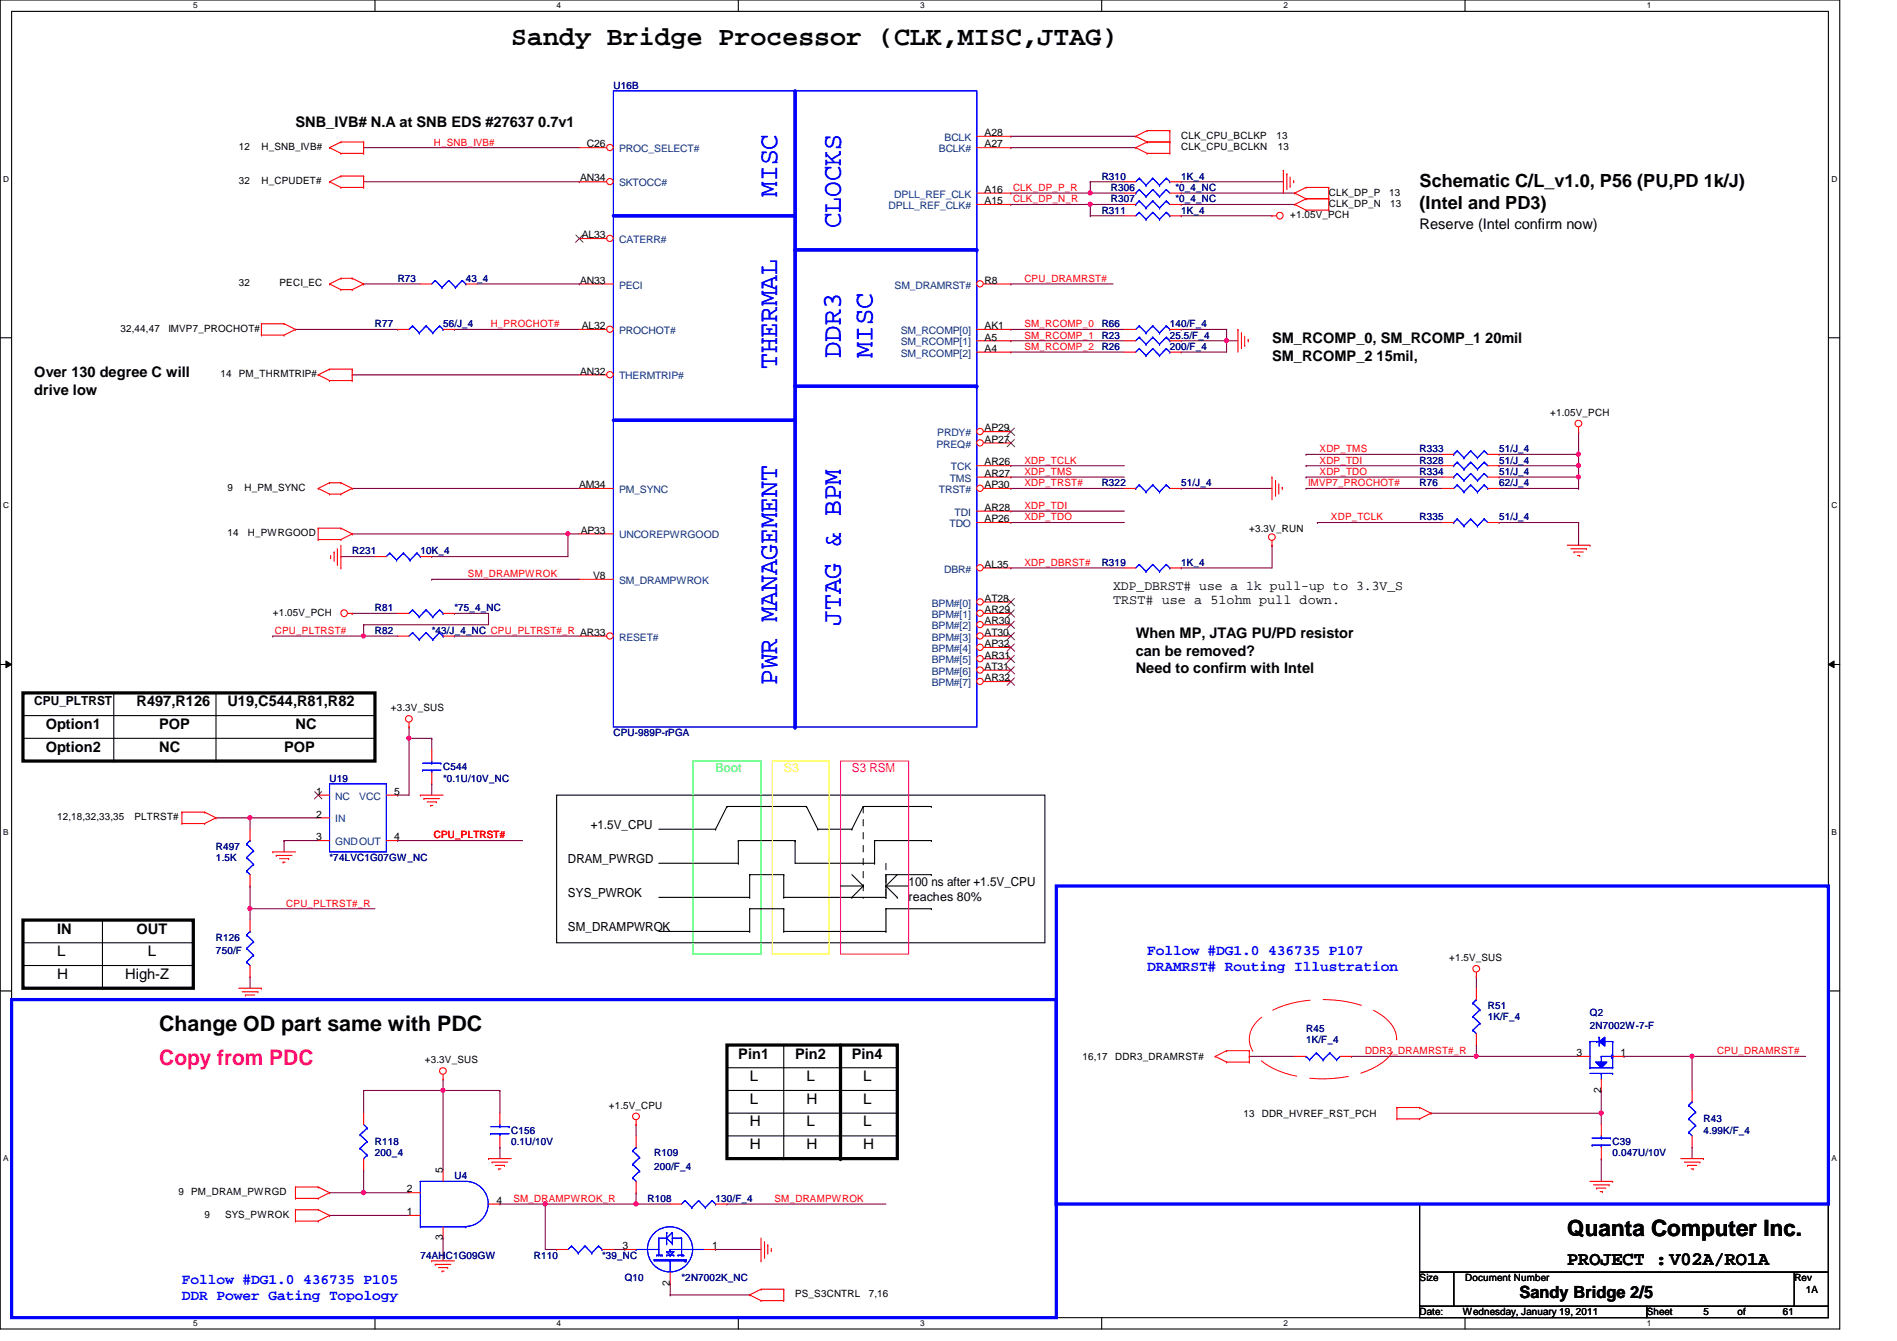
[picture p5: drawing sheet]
<svg xmlns="http://www.w3.org/2000/svg" width="297mm" height="210mm" viewBox="0 0 297 210" stroke-linecap="round" stroke-linejoin="round" font-family="sans-serif">
<defs><g id="words">
<text font-size="4.2" x="80" y="7.1">Sandy Bridge Processor (CLK,MISC,JTAG)</text>
<g font-size="4.2" fill="#00f">
<text x="121.7" y="30.8" transform="rotate(-90 121.7 30.8)">MISC</text>
<text x="131.7" y="35.7" transform="rotate(-90 131.7 35.7)">CLOCKS</text>
<text x="121.7" y="57.8" transform="rotate(-90 121.7 57.8)">THERMAL</text>
<text x="131.7" y="56" transform="rotate(-90 131.7 56)">DDR3</text>
<text x="136.6" y="56" transform="rotate(-90 136.6 56)">MISC</text>
<text x="131.7" y="98" transform="rotate(-90 131.7 98)">JTAG &amp; BPM</text>
<text x="121.7" y="107.2" transform="rotate(-90 121.7 107.2)">PWR MANAGEMENT</text>
</g>
<text font-size="3.5" x="245.4" y="193.5">Quanta Computer Inc.</text>
<text font-size="3.3" x="24.9" y="161.4">Change OD part same with PDC</text>
<text font-size="3.3" fill="#ff0080" x="24.9" y="166.7">Copy from PDC</text>
<text font-size="3" x="245.4" y="198.1">PROJECT :V02A/RO1A</text>
<g font-size="2.8">
<text x="222.3" y="29.3">Schematic C/L_v1.0, P56 (PU,PD 1k/J)</text>
<text x="222.3" y="32.7">(Intel and PD3)</text>
</g>
<text font-size="2.6" x="238" y="203.2">Sandy Bridge 2/5</text>
<g font-size="2.3">
<text x="46.3" y="19.9">SNB_IVB# N.A at SNB EDS #27637 0.7v1</text>
<text x="222.3" y="35.9">Reserve (Intel confirm now)</text>
<text x="199.2" y="53.7">SM_RCOMP_0, SM_RCOMP_1 20mil</text>
<text x="5.4" y="59">Over 130 degree C will</text>
<text x="199.2" y="56.4">SM_RCOMP_2 15mil,</text>
<text x="5.4" y="61.8">drive low</text>
<text x="177.8" y="99.9">When MP, JTAG PU/PD resistor</text>
<text x="177.8" y="102.7">can be removed?</text>
<text x="177.8" y="105.4">Need to confirm with Intel</text>
<text x="21.4" y="110.6">R497,R126</text>
<text x="35.6" y="110.6">U19,C544,R81,R82</text>
<text x="7.2" y="114.1">Option1</text>
<text x="7.2" y="117.7">Option2</text>
<text x="24.9" y="114.1">POP</text>
<text x="24.9" y="117.7">NC</text>
<text x="44.5" y="117.7">POP</text>
<text x="46.3" y="114.1">NC</text>
<text x="8.9" y="146.1">IN</text>
<text x="8.9" y="149.6">L</text>
<text x="21.4" y="146.1">OUT</text>
<text x="23.2" y="149.6">L</text>
<text x="8.9" y="153.2">H</text>
<text x="19.6" y="153.2">High-Z</text>
<text x="115.6" y="165.7">Pin1</text>
<text x="124.5" y="165.7">Pin2</text>
<text x="133.4" y="165.7">Pin4</text>
<text x="117.4" y="169.2">L</text>
<text x="117.4" y="172.8">L</text>
<text x="126.3" y="169.2">L</text>
<text x="126.3" y="172.8">H</text>
<text x="135.2" y="169.2">L</text>
<text x="135.2" y="172.8">L</text>
<text x="117.4" y="179.9">H</text>
<text x="117.4" y="176.3">H</text>
<text x="126.3" y="179.9">H</text>
<text x="126.3" y="176.3">L</text>
<text x="135.2" y="176.3">L</text>
<text x="135.2" y="179.9">H</text>
</g>
<g font-size="2.3" fill="#00f">
<text x="179.6" y="149.4">Follow #DG1.0 436735 P107</text>
<text x="179.6" y="152">DRAMRST# Routing Illustration</text>
<text x="28.5" y="201">Follow #DG1.0 436735 P105</text>
<text x="28.5" y="203.5">DDR Power Gating Topology</text>
</g>
<g font-size="2.1">
<text x="174.3" y="92.3">XDP_DBRST# use a 1k pull-up to 3.3V_S</text>
<text x="174.3" y="94.6">TRST# use a 51ohm pull down.</text>
</g>
<g font-size="1.9">
<text x="5.4" y="110.3">CPU_PLTRST</text>
<text x="92.5" y="129.8">+1.5V_CPU</text>
<text x="88.9" y="135.1">DRAM_PWRGD</text>
<text x="88.9" y="140.5">SYS_PWROK</text>
<text x="142.3" y="138.7">100 ns after +1.5V_CPU</text>
<text x="142.3" y="141">reaches 80%</text>
<text x="88.9" y="145.8">SM_DRAMPWROK</text>
</g>
<text font-size="1.9" fill="#0f0" x="112.1" y="120.9">Boot</text>
<text font-size="1.9" fill="#ff0" x="122.7" y="120.9">S3</text>
<text font-size="1.9" fill="#ff0080" x="133.4" y="120.9">S3 RSM</text>
<g font-size="1.6" fill="#000080">
<text x="96.1" y="13.9">U16B</text>
<text x="172.5" y="28.1">R310</text>
<text x="173.9" y="29.9">R306</text>
<text x="184.1" y="29.9">*0_4_NC</text>
<text x="185" y="28.1">1K_4</text>
<text x="172.5" y="33.4">R311</text>
<text x="173.9" y="31.7">R307</text>
<text x="184.1" y="31.7">*0_4_NC</text>
<text x="185" y="33.4">1K_4</text>
<text x="62.3" y="44.1">R73</text>
<text x="72.9" y="44.1">43_4</text>
<text x="58.7" y="51.2">R77</text>
<text x="69.4" y="51.2">56/J_4</text>
<text x="172.5" y="53">R23</text>
<text x="172.5" y="51.2">R66</text>
<text x="183.2" y="53">25.5/F_4</text>
<text x="183.2" y="51.2">140/F_4</text>
<text x="172.5" y="54.8">R26</text>
<text x="183.2" y="54.8">200/F_4</text>
<text x="222.3" y="70.8">R333</text>
<text x="234.7" y="70.8">51/J_4</text>
<text x="172.5" y="76.1">R322</text>
<text x="185" y="76.1">51/J_4</text>
<text x="222.3" y="74.3">R334</text>
<text x="222.3" y="72.6">R328</text>
<text x="222.3" y="76.1">R76</text>
<text x="234.7" y="74.3">51/J_4</text>
<text x="234.7" y="72.6">51/J_4</text>
<text x="234.7" y="76.1">62/J_4</text>
<text x="222.3" y="81.4">R335</text>
<text x="234.7" y="81.4">51/J_4</text>
<text x="55.2" y="86.8">R231</text>
<text x="65.8" y="86.8">10K_4</text>
<text x="172.5" y="88.6">R319</text>
<text x="185" y="88.6">1K_4</text>
<text x="58.7" y="95.7">R81</text>
<text x="71.2" y="95.7">*75_4_NC</text>
<text x="58.7" y="99.2">R82</text>
<text x="67.6" y="99.2">*43/J_4_NC CPU_PLTRST#_R AR33</text>
<text x="96.1" y="115.2">CPU-989P-rPGA</text>
<text x="51.6" y="122.3">U19</text>
<text x="69.4" y="120.6">C544</text>
<text x="69.4" y="122.3">*0.1U/10V_NC</text>
<text x="33.8" y="133">R497</text>
<text x="33.8" y="134.8">1.5K</text>
<text x="51.6" y="134.8">*74LVC1G07GW_NC</text>
<text x="33.8" y="147.2">R126</text>
<text x="33.8" y="149.4">750/F</text>
<text x="204.5" y="161.5">R45</text>
<text x="233" y="157.9">R51</text>
<text x="233" y="159.7">1K/F_4</text>
<text x="249" y="159">Q2</text>
<text x="249" y="161.1">2N7002W-7-F</text>
<text x="204.5" y="163.2">1K/F_4</text>
<text x="58.7" y="179.2">R118</text>
<text x="80" y="177.5">C156</text>
<text x="80" y="179.2">0.1U/10V</text>
<text x="252.5" y="179.2">C39</text>
<text x="266.7" y="175.7">R43</text>
<text x="266.7" y="177.5">4.99K/F_4</text>
<text x="58.7" y="181">200_4</text>
<text x="71.2" y="184.6">U4</text>
<text x="102.4" y="181">R109</text>
<text x="102.4" y="183.1">200/F_4</text>
<text x="252.5" y="181">0.047U/10V</text>
<text x="101.4" y="188.1">R108</text>
<text x="112.1" y="188.1">130/F_4</text>
<text x="65.8" y="197">74AHC1G09GW</text>
<text x="83.6" y="197">R110</text>
<text x="94.3" y="197">*39_NC</text>
<text x="97.8" y="200.6">Q10</text>
<text x="106.7" y="200.6">*2N7002K_NC</text>
</g>
<g font-size="1.6">
<text x="37.4" y="23.5">12</text>
<text x="40.9" y="23.5">H_SNB_IVB#</text>
<text x="91.9" y="23.1">C26</text>
<text x="154.2" y="23.1">A27</text>
<text x="154.2" y="21.3">A28</text>
<text x="185" y="23.5">CLK_CPU_BCLKN</text>
<text x="185" y="21.7">CLK_CPU_BCLKP</text>
<text x="199.9" y="21.7">13</text>
<text x="200.1" y="23.5">13</text>
<text x="37.4" y="28.8">32</text>
<text x="40.9" y="28.8">H_CPUDET#</text>
<text x="90.8" y="28.4">AN34</text>
<text x="154.2" y="32">A15</text>
<text x="154.2" y="30.2">A16</text>
<text x="202" y="34.2">+1.05V_PCH</text>
<text x="208.1" y="32.4">CLK_DP_N</text>
<text x="208.1" y="30.6">CLK_DP_P</text>
<text x="217.5" y="30.6">13</text>
<text x="217.7" y="32.4">13</text>
<text x="91.1" y="37.3">AL33</text>
<text x="37.4" y="44.8">32</text>
<text x="43.8" y="44.8">PECI_EC</text>
<text x="90.8" y="44.4">AN33</text>
<text x="154.2" y="44.4">R8</text>
<text x="18.9" y="51.9">32,44,47</text>
<text x="26.4" y="51.9">IMVP7_PROCHOT#</text>
<text x="91.1" y="51.5">AL32</text>
<text x="154.2" y="53.3">A5</text>
<text x="154.2" y="51.5">AK1</text>
<text x="34.5" y="59.1">14 PM_THRMTRIP#</text>
<text x="90.8" y="58.6">AN32</text>
<text x="154.2" y="55.1">A4</text>
<text x="242.7" y="65.1">+1.05V_PCH</text>
<text x="154.2" y="67.5">AP29</text>
<text x="154.2" y="69.3">AP27</text>
<text x="35.6" y="76.8">9</text>
<text x="38.3" y="76.8">H_PM_SYNC</text>
<text x="90.7" y="76.4">AM34</text>
<text x="154.2" y="72.9">AR26</text>
<text x="154.2" y="74.6">AR27</text>
<text x="154.2" y="76.4">AP30</text>
<text x="35.6" y="83.9">14</text>
<text x="38.8" y="83.9">H_PWRGOOD</text>
<text x="90.9" y="83.5">AP33</text>
<text x="154.2" y="80">AR28</text>
<text x="154.2" y="81.7">AP26</text>
<text x="195.6" y="83.2">+3.3V_RUN</text>
<text x="154.2" y="88.9">AL35</text>
<text x="92.9" y="90.6">V8</text>
<text x="154.2" y="94.2">AT28</text>
<text x="154.2" y="96">AR29</text>
<text x="42.7" y="96.4">+1.05V_PCH</text>
<text x="154.2" y="97.7">AR30</text>
<text x="154.2" y="99.5">AT30</text>
<text x="154.2" y="101.3">AP32</text>
<text x="154.2" y="103.1">AR31</text>
<text x="154.2" y="104.9">AT31</text>
<text x="154.2" y="106.6">AR32</text>
<text x="61.2" y="111.3">+3.3V_SUS</text>
<text x="49.5" y="124.4">1</text>
<text x="61.7" y="124.4">5</text>
<text x="8.9" y="128.4">12,18,32,33,35</text>
<text x="21" y="128.4">PLTRST#</text>
<text x="49.5" y="131.5">3</text>
<text x="49.5" y="128">2</text>
<text x="61.7" y="131.5">4</text>
<text x="226.9" y="150.5">+1.5V_SUS</text>
<text x="66.5" y="166.5">+3.3V_SUS</text>
<text x="169.5" y="165.9">16,17</text>
<text x="174.6" y="165.9">DDR3_DRAMRST#</text>
<text x="246.8" y="165.3">3</text>
<text x="253.7" y="165.3">1</text>
<text x="95.3" y="173.6">+1.5V_CPU</text>
<text x="250.7" y="171" transform="rotate(-90 250.7 171)">2</text>
<text x="194.7" y="174.8">13 DDR_HVREF_RST_PCH</text>
<text x="69.3" y="183.7" transform="rotate(-90 69.3 183.7)">5</text>
<text x="27.9" y="187.1">9</text>
<text x="29.9" y="187.1">PM_DRAM_PWRGD</text>
<text x="32" y="190.6">9</text>
<text x="35.3" y="190.6">SYS_PWROK</text>
<text x="63.7" y="186.6">2</text>
<text x="63.7" y="190.2">1</text>
<text x="77.7" y="188.4">4</text>
<text x="69.3" y="194.1" transform="rotate(-90 69.3 194.1)">3</text>
<text x="97.5" y="195.5">3</text>
<text x="111.5" y="195.5">1</text>
<text x="104.9" y="201.3" transform="rotate(-90 104.9 201.3)">2</text>
<text x="124.5" y="203.1">PS_S3CNTRL</text>
<text x="136.1" y="203.1">7,16</text>
<text x="222.3" y="200.6">Size</text>
<text x="229.4" y="200.6">Document Number</text>
<text x="281" y="200.6">Rev</text>
<text x="282.7" y="202.4">1A</text>
<text x="222.3" y="205.9">Date:</text>
<text x="229.1" y="205.9">Wednesday, January 19, 2011</text>
<text x="257.8" y="205.9">Sheet</text>
<text x="266.7" y="205.9">5</text>
<text x="272.1" y="205.9">of</text>
<text x="279.2" y="205.9">61</text>
</g>
<g font-size="1.6" fill="#f00">
<text x="67.9" y="22.8">H_SNB_IVB#</text>
<text x="158.6" y="29.9">CLK_DP_P_R</text>
<text x="158.6" y="31.7">CLK_DP_N_R</text>
<text x="160.4" y="44.1">CPU_DRAMRST#</text>
<text x="76.8" y="51.2">H_PROCHOT#</text>
<text x="160.4" y="51.2">SM_RCOMP_0</text>
<text x="160.4" y="53">SM_RCOMP_1</text>
<text x="160.4" y="54.8">SM_RCOMP_2</text>
<text x="206.6" y="70.8">XDP_TMS</text>
<text x="160.4" y="76.1">XDP_TRST#</text>
<text x="160.4" y="72.6">XDP_TCLK</text>
<text x="160.4" y="74.3">XDP_TMS</text>
<text x="204.8" y="76.1">IMVP7_PROCHOT#</text>
<text x="206.6" y="72.6">XDP_TDI</text>
<text x="206.6" y="74.3">XDP_TDO</text>
<text x="160.4" y="79.7">XDP_TDI</text>
<text x="160.4" y="81.4">XDP_TDO</text>
<text x="208.4" y="81.4">XDP_TCLK</text>
<text x="160.4" y="88.6">XDP_DBRST#</text>
<text x="73.3" y="90.3">SM_DRAMPWROK</text>
<text x="43" y="99.2">CPU_PLTRST#</text>
<text x="67.9" y="131.2">CPU_PLTRST#</text>
<text x="44.8" y="141.9">CPU_PLTRST#_R</text>
<text x="213.7" y="165">DDR3_DRAMRST#_R</text>
<text x="268.9" y="165">CPU_DRAMRST#</text>
<text x="80.4" y="188.1">SM_DRAMPWROK_R</text>
<text x="121.3" y="188.1">SM_DRAMPWROK</text>
</g>
<g font-size="1.6" fill="#004080">
<text x="96.9" y="23.8">PROC_SELECT#</text>
<text x="147" y="23.8">BCLK#</text>
<text x="147.9" y="22.1">BCLK</text>
<text x="96.9" y="29.2">SKTOCC#</text>
<text x="139.1" y="32.7">DPLL_REF_CLK#</text>
<text x="140" y="30.9">DPLL_REF_CLK</text>
<text x="96.9" y="38.1">CATERR#</text>
<text x="96.9" y="45.2">PECI</text>
<text x="140.1" y="45.2">SM_DRAMRST#</text>
<text x="96.9" y="52.3">PROCHOT#</text>
<text x="141.1" y="52.3">SM_RCOMP[0]</text>
<text x="96.9" y="59.4">THERMTRIP#</text>
<text x="141.1" y="54.1">SM_RCOMP[1]</text>
<text x="141.1" y="55.8">SM_RCOMP[2]</text>
<text x="146.6" y="70.1">PREQ#</text>
<text x="146.8" y="68.3">PRDY#</text>
<text x="96.9" y="77.2">PM_SYNC</text>
<text x="147" y="77.2">TRST#</text>
<text x="148.7" y="75.4">TMS</text>
<text x="148.9" y="73.6">TCK</text>
<text x="148.7" y="82.5">TDO</text>
<text x="149.5" y="80.7">TDI</text>
<text x="96.9" y="84.3">UNCOREPWRGOOD</text>
<text x="147.8" y="89.6">DBR#</text>
<text x="96.9" y="91.4">SM_DRAMPWROK</text>
<text x="145.9" y="95">BPM#[0]</text>
<text x="96.9" y="100.3">RESET#</text>
<text x="145.9" y="96.7">BPM#[1]</text>
<text x="145.9" y="98.5">BPM#[2]</text>
<text x="145.9" y="100.3">BPM#[3]</text>
<text x="145.9" y="102.1">BPM#[4]</text>
<text x="145.9" y="103.8">BPM#[5]</text>
<text x="145.9" y="105.6">BPM#[6]</text>
<text x="145.9" y="107.4">BPM#[7]</text>
<text x="52.5" y="125.2">NC</text>
<text x="56.3" y="125.2">VCC</text>
<text x="52.5" y="128.7">IN</text>
<text x="52.5" y="132.3">GNDOUT</text>
</g>
<g font-size="1.3">
<text x="30.3" y="1.3">5</text>
<text x="87.2" y="1.3">4</text>
<text x="144.1" y="1.3">3</text>
<text x="201" y="1.3">2</text>
<text x="257.8" y="1.3">1</text>
<text x=".5" y="28.4">D</text>
<text x="286.8" y="28.4">D</text>
<text x=".5" y="79.5">C</text>
<text x="286.8" y="79.5">C</text>
<text x=".5" y="130.7">B</text>
<text x="286.8" y="130.7">B</text>
<text x=".5" y="181.8">A</text>
<text x="286.8" y="181.8">A</text>
<text x="30.3" y="207.6">5</text>
<text x="87.2" y="207.6">4</text>
<text x="144.1" y="207.6">3</text>
<text x="201" y="207.6">2</text>
<text x="257.8" y="207.6">1</text>
</g>
</g></defs>
<path d="M0 0h288.1v208h-288.1zM1.8 1.8h284.5v204.4h-284.5z" fill="none" stroke="#000" stroke-width=".17"/>
<g fill="#fff">
<path d="M30.3 .2h.6v1.4h-.6z"/>
<path d="M30.3 206.4h.6v1.4h-.6z"/>
</g>
<path d="M58.7 0v1.8M58.7 206.2v1.8" fill="none" stroke="#000" stroke-width=".17"/>
<g fill="#fff">
<path d="M87.2 .2h.6v1.4h-.6z"/>
<path d="M87.2 206.4h.6v1.4h-.6z"/>
</g>
<path d="M115.6 0v1.8M115.6 206.2v1.8" fill="none" stroke="#000" stroke-width=".17"/>
<g fill="#fff">
<path d="M144.1 .2h.6v1.4h-.6z"/>
<path d="M144.1 206.4h.6v1.4h-.6z"/>
</g>
<path d="M172.5 0v1.8M172.5 206.2v1.8" fill="none" stroke="#000" stroke-width=".17"/>
<g fill="#fff">
<path d="M201 .2h.6v1.4h-.6z"/>
<path d="M201 206.4h.6v1.4h-.6z"/>
</g>
<path d="M229.4 0v1.8M229.4 206.2v1.8" fill="none" stroke="#000" stroke-width=".17"/>
<g fill="#fff">
<path d="M257.8 .2h.7v1.4h-.7z"/>
<path d="M257.8 206.4h.7v1.4h-.7z"/>
<path d="M.5 27.3h.9v1.4h-.9z"/>
<path d="M286.8 27.3h.9v1.4h-.9z"/>
<path d="M.5 78.4h.9v1.4h-.9z"/>
<path d="M286.8 78.4h.9v1.4h-.9z"/>
</g>
<path d="M0 52.9h1.8M286.3 52.9h1.8" fill="none" stroke="#000" stroke-width=".17"/>
<g fill="#fff">
<path d="M.5 129.5h.8v1.4h-.8z"/>
<path d="M286.8 129.5h.8v1.4h-.8z"/>
</g>
<path d="M0 104h1.8M286.3 104h1.8" fill="none" stroke="#000" stroke-width=".17"/>
<path d="M.9 103.5l.9 .5-.9 .5zM286.3 104l.9-.5v1z" fill="#000"/>
<path d="M.9 103.5l.9 .5-.9 .5zM286.3 104l.9-.5v1z" fill="none" stroke="#000" stroke-width=".16"/>
<g fill="#fff">
<path d="M.5 180.6h.8v1.4h-.8z"/>
<path d="M286.8 180.6h.8v1.4h-.8z"/>
</g>
<path d="M0 155.1h1.8M286.3 155.1h1.8" fill="none" stroke="#000" stroke-width=".17"/>
<path d="M56.9 23.1h.1M56.9 23.1h33.8M158.3 21.3h.1M158.3 21.3h19.5M76.5 96h.1M76.5 96v1.8M88.9 83.6h.1M88.9 83.6h1.8" fill="none" stroke="#800040" stroke-width=".17"/>
<circle cx="88.9" cy="83.5" r=".32" fill="#f0f"/>
<circle cx="88.9" cy="83.5" r=".32" fill="none" stroke="#f0f" stroke-width=".17"/>
<path d="M185 51.6h.1M185 51.6h7.1M192.1 53.3h.1M192.1 53.3v1.8M192.1 53.3h1.7M42.7 99.6h.1M42.7 99.6h14.2" fill="none" stroke="#800040" stroke-width=".17"/>
<circle cx="192" cy="53.3" r=".32" fill="#f0f"/>
<circle cx="192" cy="53.3" r=".32" fill="none" stroke="#f0f" stroke-width=".17"/>
<g fill="none" stroke="#800040" stroke-width=".17">
<path d="M71.2 51.6h.1M71.2 51.6h19.5M158.3 51.6h.1M158.3 44.4h.1M158.3 55.1h.1M158.3 53.3h.1M158.3 51.6h17.8M158.3 44.4h16M158.3 55.1h17.8M158.3 53.3h17.8M185 53.3h.1M185 55.1h.1"/>
<path d="M185 55.1h7.1M192.1 51.6h.1M192.1 51.6v1.7h-7.1M158.3 76.5h.1M158.3 76.5h17.8M55.2 83.6h.1M55.2 96h.1M55.2 83.6h33.7M55.2 96h7.1M56.9 97.8h.1M56.9 99.6h.1M56.9 97.8h19.6"/>
<path d="M56.9 97.8v1.8M56.9 99.6h5.4M67.6 87.1h.1M67.6 90.7h.1M67.6 90.7h23.1M71.2 96h.1M71.2 96h5.3M88.9 83.6h.1M88.9 83.6v3.5h-21.3"/>
</g>
<circle cx="56.9" cy="99.5" r=".32" fill="#f0f"/>
<circle cx="56.9" cy="99.5" r=".32" fill="none" stroke="#f0f" stroke-width=".17"/>
<path d="M158.3 23.1h.1M158.3 23.1h19.5M170.7 32h.1M170.7 32h5.4M55.2 58.7h.1M55.2 58.7h35.5M56.9 44.4h.1M56.9 44.4h8.9M55.2 76.5h.1M55.2 76.5h35.5M53.4 87.1h.1M53.4 87.1h5.3" fill="none" stroke="#800040" stroke-width=".17"/>
<circle cx="170.7" cy="32" r=".32" fill="#f0f"/>
<circle cx="170.7" cy="32" r=".32" fill="none" stroke="#f0f" stroke-width=".17"/>
<path d="M170.7 30.2h.1M170.7 30.2h5.4" fill="none" stroke="#800040" stroke-width=".17"/>
<circle cx="170.7" cy="30.2" r=".32" fill="#f0f"/>
<circle cx="170.7" cy="30.2" r=".32" fill="none" stroke="#f0f" stroke-width=".17"/>
<g fill="none" stroke="#800040" stroke-width=".17">
<path d="M158.3 30.2h.1M158.3 32h.1M158.3 32h12.4M170.7 33.8h.1M170.7 32h.1M170.7 28.4h.1M170.7 33.8h5.4M170.7 28.4v1.8h-12.4M170.7 32v1.8M170.7 28.4h5.4M185 33.8h.1M185 30.2h.1"/>
<path d="M185 28.4h.1M185 32h.1M185 33.8h14.2M185 30.2h17.7M185 28.4h16M185 32h17.7M185 76.5h.1M185 76.5h14.2M247.2 67.6h.1M247.2 71.1h.1M247.2 67.6v5.3M158.3 88.9h.1"/>
<path d="M158.3 88.9h17.8M185 88.9h.1M199.2 85.3h.1M199.2 85.3v3.6h-14.2"/>
</g>
<circle cx="247.2" cy="71.1" r=".32" fill="#f0f"/>
<circle cx="247.2" cy="71.1" r=".32" fill="none" stroke="#f0f" stroke-width=".17"/>
<path d="M204.5 72.9h.1M204.5 72.9h21.3M234.7 71.1h.1M234.7 72.9h.1M234.7 71.1h12.5M234.7 72.9h12.5" fill="none" stroke="#800040" stroke-width=".17"/>
<circle cx="247.2" cy="72.9" r=".32" fill="#f0f"/>
<circle cx="247.2" cy="72.9" r=".32" fill="none" stroke="#f0f" stroke-width=".17"/>
<g fill="none" stroke="#800040" stroke-width=".17">
<path d="M158.3 72.9h.1M158.3 74.7h.1M158.3 72.9h17.8M158.3 74.7h17.8M204.5 71.1h.1M204.5 74.7h.1M204.5 71.1h21.3M204.5 74.7h21.3M234.7 74.7h.1M234.7 74.7h12.5M158.3 80h.1M158.3 80h17.8"/>
<path d="M206.3 81.8h.1M206.3 81.8h19.5M234.7 81.8h.1M234.7 81.8h12.5M247.2 81.8h.1M247.2 81.8v3.5"/>
</g>
<circle cx="247.2" cy="74.6" r=".32" fill="#f0f"/>
<circle cx="247.2" cy="74.6" r=".32" fill="none" stroke="#f0f" stroke-width=".17"/>
<path d="M247.2 72.9h.1M247.2 72.9v1.8M158.3 81.8h.1M158.3 81.8h17.8M231.2 152.9h.1M231.2 152.9v1.8M265 165.4h.1M265 165.4h17.7" fill="none" stroke="#800040" stroke-width=".17"/>
<circle cx="264.9" cy="165.3" r=".32" fill="#f0f"/>
<circle cx="264.9" cy="165.3" r=".32" fill="none" stroke="#f0f" stroke-width=".17"/>
<g fill="none" stroke="#800040" stroke-width=".17">
<path d="M195.6 165.4h.1M195.6 165.4h7.1M211.6 165.4h.1M211.6 165.4h35.6M231.2 163.6h.1M231.2 165.4h.1M231.2 163.6v1.8M250.7 170.7h.1M250.7 170.7v3.5M254.3 165.4h.1M254.3 165.4h10.7M265 179.6h.1"/>
<path d="M265 165.4h.1M265 165.4v5.3M265 179.6v1.8M250.7 181.4h.1M250.7 181.4v3.5"/>
</g>
<circle cx="231.2" cy="165.3" r=".32" fill="#f0f"/>
<circle cx="231.2" cy="165.3" r=".32" fill="none" stroke="#f0f" stroke-width=".17"/>
<path d="M224.1 174.2h.1M224.1 174.2h26.6" fill="none" stroke="#800040" stroke-width=".17"/>
<circle cx="250.7" cy="174.2" r=".32" fill="#f0f"/>
<circle cx="250.7" cy="174.2" r=".32" fill="none" stroke="#f0f" stroke-width=".17"/>
<path d="M64 113.8h.1M64 115.6h.1M64 113.8v10.7h-1.7M64 115.6h3.6M67.6 115.6h.1M67.6 115.6v1.7M44.5 131.6h.1M44.5 131.6v1.7M44.5 131.6h5.3M62.3 124.5h.1M67.6 122.7h.1M67.6 122.7v1.8" fill="none" stroke="#800040" stroke-width=".17"/>
<circle cx="64" cy="115.5" r=".32" fill="#f0f"/>
<circle cx="64" cy="115.5" r=".32" fill="none" stroke="#f0f" stroke-width=".17"/>
<path d="M85.4 188.5h.1M85.4 188.5h14.2" fill="none" stroke="#800040" stroke-width=".17"/>
<circle cx="85.4" cy="188.4" r=".32" fill="#f0f"/>
<circle cx="85.4" cy="188.4" r=".32" fill="none" stroke="#f0f" stroke-width=".17"/>
<path d="M99.6 188.5h.1M99.6 188.5h5.3M104.9 200.9h.1M104.9 200.9v1.8" fill="none" stroke="#800040" stroke-width=".17"/>
<circle cx="99.6" cy="188.4" r=".32" fill="#f0f"/>
<circle cx="99.6" cy="188.4" r=".32" fill="none" stroke="#f0f" stroke-width=".17"/>
<path d="M78.3 170.7h.1M78.3 170.7v3.5M99.6 176h.1M99.6 176v1.8M51.6 190.2h.1M51.6 190.2h12.4M56.9 186.7h.1M56.9 186.7h7.1M113.8 188.5h.1M113.8 188.5h24.9" fill="none" stroke="#800040" stroke-width=".17"/>
<circle cx="56.9" cy="186.7" r=".32" fill="#f0f"/>
<circle cx="56.9" cy="186.7" r=".32" fill="none" stroke="#f0f" stroke-width=".17"/>
<g fill="none" stroke="#800040" stroke-width=".17">
<path d="M51.6 186.7h.1M56.9 183.1h.1M56.9 183.1v3.6h-5.3M69.4 193.8h.1M69.4 193.8v3.6M78.3 188.5h.1M78.3 188.5h7.1M85.4 188.5h.1M85.4 188.5v7.1M99.6 186.7h.1M99.6 186.7v1.8M112.1 195.6h.1"/>
<path d="M112.1 195.6h7.1"/>
</g>
<circle cx="56.9" cy="186.7" r=".32" fill="#f0f"/>
<circle cx="56.9" cy="186.7" r=".32" fill="none" stroke="#f0f" stroke-width=".17"/>
<path d="M69.4 170.7h.1M69.4 170.7v12.4M69.4 170.7h8.9M78.3 179.6h.1M78.3 179.6v1.8M85.4 195.6h1.8M87.2 195.6h.1M96.1 195.6h1.7M97.8 195.6h.1M104.9 202.7h.1M104.9 202.7h12.5" fill="none" stroke="#800040" stroke-width=".17"/>
<circle cx="69.4" cy="170.7" r=".32" fill="#f0f"/>
<circle cx="69.4" cy="170.7" r=".32" fill="none" stroke="#f0f" stroke-width=".17"/>
<path d="M39.2 128h.1M39.2 128h10.6M56.9 170.7h.1M56.9 170.7v3.5" fill="none" stroke="#800040" stroke-width=".17"/>
<circle cx="39.1" cy="128" r=".32" fill="#f0f"/>
<circle cx="39.1" cy="128" r=".32" fill="none" stroke="#f0f" stroke-width=".17"/>
<g fill="none" stroke="#800040" stroke-width=".17">
<path d="M56.9 28.4h33.8M90.7 28.4h.1M46.3 51.6h16M62.3 51.6h.1M74.7 44.4h16M90.7 44.4h.1M204.5 76.5h.1M204.5 76.5h21.3M234.7 76.5h12.5M247.2 76.5h.1M247.2 74.7h.1M247.2 74.7v1.8"/>
<path d="M71.2 99.6h.1M71.2 99.6h19.5M33.8 128h.1M33.8 128h5.4M39.2 128h.1M39.2 128v1.8M62.3 131.6h.1M62.3 131.6h19.5M39.2 152.9h.1M39.2 142.2h.1M39.2 142.2v1.8M39.2 152.9v1.8"/>
<path d="M39.2 142.2h19.5M56.9 170.7h12.5M69.4 170.7h.1M69.4 168.9v1.8M250.7 174.2h.1M250.7 174.2v1.8"/>
</g>
<circle cx="39.1" cy="142.2" r=".32" fill="#f0f"/>
<circle cx="39.1" cy="142.2" r=".32" fill="none" stroke="#f0f" stroke-width=".17"/>
<path d="M39.2 138.7h.1M39.2 138.7v3.5" fill="none" stroke="#800040" stroke-width=".17"/>
<g fill="none" stroke="#f00" stroke-width=".17">
<path d="M51.6 23.1h.1M51.6 28.4h.1M51.6 23.1l1.8 .9M51.6 28.4l1.8 .9M53.4 22.2h.1M53.4 24h.1M53.4 27.6h.1M53.4 29.3h.1M53.4 24h3.5M53.4 22.2h3.5M53.4 29.3h3.5M53.4 22.2l-1.8 .9"/>
<path d="M53.4 27.6l-1.8 .8M53.4 27.6h3.5M56.9 22.2h.1M56.9 24h.1M56.9 27.6h.1M56.9 29.3h.1M56.9 22.2v1.8M56.9 27.6v1.7M177.8 23.1h.1M177.8 21.3h.1M177.8 23.1l1.8 .9M177.8 21.3l1.8 .9"/>
<path d="M179.6 24h.1M179.6 22.2h.1M179.6 20.4h.1M179.6 24h3.6M179.6 22.2l-1.8 .9M179.6 22.2h3.6M179.6 20.4l-1.8 .9M179.6 20.4h3.6M183.2 22.2h.1M183.2 24h.1M183.2 20.4h.1M183.2 20.4v3.6"/>
<path d="M199.2 33.8h.1M199.2 33.8h.7M201 26.7h.1M201 26.7v3.5M201.5 27.2h.1M201.5 27.2v2.5M202 29.2h.1M202 27.7v1.5M202.6 28.3h.1M202.6 28.3v.3M202.7 32h.1M202.7 30.2h.1"/>
<path d="M202.7 32l1.8 .9M202.7 30.2l1.8 .9M204.5 32.9h.1M204.5 31.1h.1M204.5 29.3h.1M204.5 32.9h3.6M204.5 31.1l-1.8 .9M204.5 31.1h3.6M204.5 29.3l-1.8 .9M204.5 29.3h3.6M208.1 31.1h.1M208.1 32.9h.1"/>
<path d="M208.1 29.3h.1M208.1 29.3v3.6M40.9 52.5h.1M40.9 50.7h.1M40.9 50.7h3.6M40.9 52.5h3.6M40.9 50.7v1.8M44.5 50.7h.1M44.5 52.5h.1M44.5 50.7l1.8 .9M46.3 51.6h.1M46.3 51.6l-1.8 .9"/>
<path d="M49.8 58.7h.1M49.8 58.7l1.8 .9M51.6 57.8h.1M51.6 59.6h.1M51.6 44.4h.1M51.6 57.8l-1.8 .9M51.6 57.8h3.6M51.6 59.6h3.6M51.6 44.4l1.8 .9M53.4 43.6h.1M53.4 45.3h.1M53.4 43.6l-1.8 .8"/>
<path d="M53.4 43.6h1.8M53.4 45.3h1.8M55.2 57.8h.1M55.2 59.6h.1M55.2 43.6h.1M55.2 45.3h.1M55.2 57.8v1.8M55.2 43.6l1.7 .8M56.9 44.4h.1M56.9 44.4l-1.7 .9M193.8 51.6h.1M193.8 51.6v3.5"/>
<path d="M194.4 52.1h.1M194.4 52.1v2.5M194.9 54.1h.1M194.9 52.6v1.5M195.4 53.2h.1M195.4 53.2v.3M49.8 76.5h.1M49.8 76.5l1.8 .8M51.6 75.6h.1M51.6 77.3h.1M51.6 75.6l-1.8 .9M51.6 75.6h1.8"/>
<path d="M51.6 77.3h1.8M53.4 75.6h.1M53.4 77.3h.1M53.4 75.6l1.8 .9M55.2 76.5h.1M55.2 76.5l-1.8 .8M199.2 74.7h.1M199.2 74.7v3.5M199.7 75.2h.1M199.7 75.2v2.5M200.2 77.2h.1M200.2 75.7v1.5"/>
<path d="M200.8 76.3h.1M200.8 76.3v.3M247.2 67.6h.1M247.2 66.8v.8M49.8 84.5h.1M49.8 82.7h.1M49.8 82.7h3.6M49.8 84.5h3.6M49.8 82.7v1.8M51.8 87.3h.1M51.8 87v.3M52.3 86.4h.1"/>
<path d="M52.3 86.4v1.4M52.8 88.3h.1M52.8 85.9v2.4M53.4 82.7h.1M53.4 84.5h.1M53.4 88.9h.1M53.4 82.7l1.8 .9M53.4 85.3v3.6M54.4 96h.8M55.2 83.6h.1M55.2 96h.1M55.2 83.6l-1.8 .9"/>
<path d="M62.3 96h1.7M69.4 96h1.8M199.2 85.3h.1M199.2 84.6v.7M245.4 85.3h3.6M246 85.9h2.4M246.5 86.4h.1M246.5 86.4h1.4M247 87h.4M247.4 87h.1M248.4 85.9h.1M249 85.3h.1"/>
<path d="M64 113.8h.1M64 113.1v.7M67.6 117.3v1.8M28.5 128.9h.1M28.5 127.1h.1M28.5 127.1h3.5M28.5 128.9h3.5M28.5 127.1v1.8M32 127.1h.1M32 128.9h.1M32 127.1l1.8 .9M33.8 128h.1"/>
<path d="M33.8 128l-1.8 .9M42.7 133.3h.1M42.7 133.3h3.6M43.3 133.9h.1M43.3 133.9h2.4M43.8 134.4h1.4M44.3 135h.1M44.3 135h.4M45.2 134.4h.1M65.8 124.5h.1M65.8 124.5h3.6M66.4 125h.1"/>
<path d="M66.4 125h2.4M66.9 125.5h1.4M67.4 126.1h.1M67.4 126.1h.4M67.6 120.9v1.8M68.3 125.5h.1M37.4 154.7h3.5M37.9 155.2h2.5M38.4 155.7h.1M38.4 155.7h1.5M39 156.3h.3M39.3 156.3h.1"/>
<path d="M40.4 155.2h.1M40.9 154.7h.1M231.2 152.9h.1M231.2 152.2v.7M69.4 168.9h.1M69.4 168.2v.7M99.6 176h.1M99.6 175.3v.7M190.3 165.4h.1M190.3 165.4l1.8 .8M192.1 164.5h.1M192.1 166.2h.1"/>
<path d="M192.1 164.5l-1.8 .9M192.1 164.5h3.5M192.1 166.2h3.5M195.6 164.5h.1M195.6 166.2h.1M195.6 164.5v1.7M218.7 175.1h.1M218.7 173.4h.1M218.7 173.4h3.6M218.7 175.1h3.6M218.7 173.4v1.7M222.3 173.4h.1"/>
<path d="M222.3 175.1h.1M222.3 173.4l1.8 .8M224.1 174.2h.1M224.1 174.2l-1.8 .9M46.3 187.6h.1M46.3 185.8h.1M46.3 191.1h.1M46.3 189.4h.1M46.3 185.8h3.5M46.3 187.6h3.5M46.3 185.8v1.8M46.3 189.4v1.7"/>
<path d="M46.3 189.4h3.5M46.3 191.1h3.5M49.8 185.8h.1M49.8 187.6h.1M49.8 189.4h.1M49.8 191.1h.1M49.8 185.8l1.8 .9M49.8 189.4l1.8 .8M51.6 186.7h.1M51.6 190.2h.1M51.6 186.7l-1.8 .9M51.6 190.2l-1.8 .9"/>
<path d="M67.6 197.4h.1M67.6 197.4h3.6M68.2 197.9h.1M68.2 197.9h2.4M68.7 198.4h1.4M69.2 199h.1M69.2 199h.4M70.1 198.4h.1M76.5 181.4h.1M76.5 181.4h3.5M77 181.9h.1M77 181.9h2.5"/>
<path d="M77.6 182.4h1.4M78.1 183h.1M78.1 183h.3M79 182.4h.1M119.2 197.4h.1M119.2 193.8v3.6M119.7 196.8h.1M119.7 194.4v2.4M120.2 194.9h.1M120.2 194.9v1.4M120.8 195.7h.1M120.8 195.4v.3"/>
<path d="M249 184.9h3.5M249.5 185.5h2.5M250 186h.1M250 186h1.5M250.6 186.5h.3M250.9 186.5h.1M252 185.5h.1M252.5 184.9h.1M263.2 181.4h3.5M263.7 181.9h2.5M264.2 182.4h.1M264.2 182.4h1.5"/>
<path d="M264.8 183h.3M265.1 183h.1M266.2 181.9h.1M266.7 181.4h.1M117.4 202.7h.1M117.4 202.7l1.8 .9M119.2 203.6h.1M119.2 201.8h.1M119.2 203.6h3.5M119.2 201.8l-1.8 .9M119.2 201.8h3.5M122.7 201.8h.1"/>
<path d="M122.7 203.6h.1M122.7 201.8v1.8"/>
<circle cx="200.4" cy="33.8" r=".52"/>
<circle cx="247.2" cy="66.3" r=".52"/>
<circle cx="53.9" cy="96" r=".52"/>
<circle cx="199.2" cy="84.1" r=".52"/>
<circle cx="64" cy="112.5" r=".52"/>
<circle cx="231.2" cy="151.6" r=".52"/>
<circle cx="69.4" cy="167.6" r=".52"/>
<circle cx="99.6" cy="174.7" r=".52"/>
</g>
<g fill="none" stroke="#000" stroke-width=".17">
<path d="M3.6 115.6h55.1M3.6 112h55.1M17.8 119.1h.1M17.8 108.5v10.6M33.8 119.1h.1M33.8 108.5v10.6M58.7 115.6h.1M58.7 112h.1M87.2 124.5h76.4v23.1h-76.4zM103.2 135.1h12.4M103.2 129.8h8.9M112.1 129.8h.1"/>
<path d="M113.8 126.2h.1M113.8 126.2l-1.7 3.6M113.8 126.2h12.5M115.6 135.1h.1M115.6 131.6h.1M115.6 131.6h8.9M115.6 131.6v3.5M117.4 136.9h.1M117.4 136.9h5.3M117.4 136.9v3.6M122.7 136.9h.1M122.7 136.9v3.6"/>
<path d="M124.5 131.6h.1M124.5 131.6v3.5h12.4M126.3 126.2h.1M126.3 126.2l1.8 3.6M128.1 129.8h.1M128.1 129.8h5.3M131.6 138.7h3.6M133.4 129.8h.1M133.4 136.9l1.8 1.8M135.2 126.2h.1M135.2 138.7h.1M135.2 126.2h10.6"/>
<path d="M135.2 126.2l-1.8 3.6M135.2 138.7l-1.8 1.8M136.9 135.1h.1M136.9 131.6h.1M136.9 131.6h8.9M136.9 131.6v3.5M138.7 136.9h.1M138.7 138.7h.1M138.7 136.9h7.1M138.7 136.9v3.6M138.7 138.7h3.6M138.7 138.7l1.8 1.8"/>
<path d="M140.5 136.9l-1.8 1.8M145.8 131.6h.1M145.8 136.9h.1M145.8 126.2h.1M3.6 151.1h26.7M3.6 147.6h26.7M16 154.7h.1M16 144v10.7M30.3 151.1h.1M30.3 147.6h.1M103.2 140.5h14.2M103.2 145.8h14.2"/>
<path d="M117.4 140.5h.1M117.4 142.2h.1M117.4 145.8h.1M117.4 142.2h5.3M117.4 142.2v3.6M122.7 140.5h.1M122.7 142.2h.1M122.7 145.8h.1M122.7 142.2v3.6M122.7 140.5h16M122.7 145.8h16M133.4 140.5h.1"/>
<path d="M138.7 142.2h.1M138.7 140.5h.1M138.7 145.8h.1M138.7 142.2v3.6M138.7 142.2h7.1M140.5 140.5h.1M145.8 142.2h.1M113.8 167.1h26.7M113.8 170.7h26.7M113.8 174.2h26.7M113.8 177.8h26.7M122.7 163.6v17.8"/>
<path d="M140.5 167.1h.1M140.5 170.7h.1M140.5 174.2h.1M140.5 177.8h.1M122.7 181.4h.1M222.3 188.5h64v10.6h-64zM222.3 199.1h5.3v5.4h-5.3zM227.6 199.1h53.4v5.4h-53.4zM281 199.1h5.3v5.4h-5.3zM222.3 204.5h35.5v1.7h-35.5zM257.8 204.5h28.5v1.7h-28.5z"/>
</g>
<path d="M197.2 159.5a15.2 15.2 0 0 1 9.9-3 15.3 15.3 0 0 1 10 3 3.9 3.9 0 0 1 0 6.3 15.2 15.2 0 0 1-10 3.1 15.2 15.2 0 0 1-9.9-3.1 3.9 3.9 0 0 1 0-6.3z" fill="none" stroke="#f00" stroke-width=".16" stroke-dasharray="6.1 2"/>
<path d="M165.4 138.7h120.9v49.8h-120.9zM1.8 156.5h163.6v49.7h-163.6z" fill="none" stroke="#00f" stroke-width=".51"/>
<path d="M3.6 108.5h55.1v10.6h-55.1zM3.6 144h26.7v10.7h-26.7zM113.8 163.6h26.7v17.8h-26.7zM131.6 163.6v17.8" fill="none" stroke="#000" stroke-width=".51"/>
<circle cx="131.6" cy="181.4" r=".25" fill="#000"/>
<path d="M135.2 126.2v14.3M138.7 135.1v5.4M135.2 140.5h.1M138.7 140.5h.1" fill="none" stroke="#000" stroke-width=".16" stroke-dasharray="1 1 1 1 1 1 1 1"/>
<path d="M108.5 119.1h10.7v30.3h-10.7z" fill="none" stroke="#00ff40" stroke-width=".17"/>
<path d="M120.9 119.1h8.9v30.3h-8.9z" fill="none" stroke="#ff0" stroke-width=".17"/>
<path d="M131.6 119.1h10.7v30.3h-10.7z" fill="none" stroke="#ff0080" stroke-width=".17"/>
<g fill="none" stroke="#00f" stroke-width=".17">
<path d="M64.6 95.5h.1M64.6 95.5l-.6 .5M64.6 95.5l1.1 1.1M65.7 96.6h.1M66.7 95.5h.1M66.7 95.5l-1 1.1M66.7 95.5l1.1 1.1M67.8 96.6h.1M68.8 95.5h.1M68.8 95.5l-1 1.1M68.8 95.5l.6 .5M69.4 96h.1"/>
<path d="M66.2 119.5h2.8M67.6 119.5h.1M67.6 119.1v.4M69 119.5h.1M66.2 120.6h.1M66.2 120.6h2.8M67.6 120.6h.1M67.6 120.6v.3"/>
</g>
<path d="M249.8 166.2h1.8l-.9 .9z" fill="#00f"/>
<path d="M249.8 166.2h1.8l-.9 .9z" fill="none" stroke="#00f" stroke-width=".17"/>
<path d="M250.4 163l.9-.7v1.4z" fill="#00f"/>
<g fill="none" stroke="#00f" stroke-width=".17">
<path d="M249 167.1h.1M249 163h.1M249 163v4.1M249 167.1h3.5M249 168h3.5M249 163h1.4M250 163h.1M250.4 163l.9-.7v1.4zM250.4 162.3h.1M250.4 162.3v1.4M250.7 165.4h.1M250.7 166.2h.1"/>
<path d="M250.7 168h.1M250.7 165.4h1.8M250.7 165.4v.8M250.7 168v.9M251.3 163h.1M251.3 163h1.2M252.3 165.5h.1M252.3 165.2h.1M252.3 165.5h.2M252.3 165.2v.3M252.3 165.2h.2M252.5 167.1h.1"/>
<path d="M252.5 165.4h.1M252.5 168h.1M252.5 163h.1M252.5 165.2h.1M252.5 163v4.1"/>
</g>
<path d="M249.8 166.2h1.8l-.9 .9z" fill="#00f"/>
<path d="M249.8 166.2h1.8l-.9 .9z" fill="none" stroke="#00f" stroke-width=".17"/>
<path d="M250.4 163l.9-.7v1.4z" fill="#00f"/>
<g fill="none" stroke="#00f" stroke-width=".17">
<path d="M96.1 14.2h56.8v99.6h-56.8zM178.4 52.8h.1M178.4 54.6h.1M178.4 52.8l-.6 .5M178.4 52.8l1 1.1M178.4 54.6l-.6 .5M178.4 54.6l1 1.1M179.4 53.9h.1M179.4 55.7h.1M180.5 52.8h.1M180.5 54.6h.1M180.5 52.8l-1.1 1.1"/>
<path d="M180.5 52.8l1.1 1.1M180.5 54.6l-1.1 1.1M180.5 54.6l1.1 1.1M181.6 53.9h.1M181.6 55.7h.1M182.6 52.8h.1M182.6 54.6h.1M182.6 52.8l-1 1.1M182.6 52.8l.6 .5M182.6 54.6l-1 1.1M182.6 54.6l.6 .5M183.2 53.3h.1"/>
<path d="M183.2 55.1h.1M227.6 74.7h.1M227.6 72.9h.1M228.2 74.1h.1M228.2 72.3h.1M228.2 75.9h.1M228.2 74.1l1 1.1M228.2 74.1l-.6 .6M228.2 72.3l1 1.1M228.2 72.3l-.6 .6M228.2 75.9l-.6 .6M228.2 75.9l1 1.1"/>
<path d="M229.2 75.2h.1M229.2 73.4h.1M229.2 77h.1M230.3 74.1h.1M230.3 72.3h.1M230.3 75.9h.1M230.3 74.1l1 1.1M230.3 74.1l-1.1 1.1M230.3 72.3l1 1.1M230.3 72.3l-1.1 1.1M230.3 75.9l-1.1 1.1M230.3 75.9l1 1.1"/>
<path d="M231.3 75.2h.1M231.3 73.4h.1M231.3 77h.1M232.4 74.1h.1M232.4 72.3h.1M232.4 75.9h.1M232.4 74.1l.6 .6M232.4 74.1l-1.1 1.1M232.4 72.3l.6 .6M232.4 72.3l-1.1 1.1M232.4 75.9l-1.1 1.1M232.4 75.9l.6 .6"/>
<path d="M233 76.5h.1M38.6 136.4h.1M38.6 134.2h.1M38.6 132.1h.1M38.6 136.4l.6 .5M38.6 134.2l1.1 1.1M38.6 132.1l1.1 1.1M39.2 131.6h.1M39.2 131.6l-.6 .5M39.7 135.3h.1M39.7 133.2h.1M39.7 135.3l-1.1 1.1"/>
<path d="M39.7 133.2l-1.1 1M76.8 177.5h.1M76.8 176.4h2.9M76.8 177.5h2.9M78.3 177.5h.1M78.3 176.4h.1M78.3 176v.4M78.3 177.5v.3M79.7 176.4h.1M204.5 165.4h.1M204.5 165.4l.6 .5M205.1 165.9h.1"/>
<path d="M206.1 164.8h.1M206.1 164.8l1.1 1.1M206.1 164.8l-1 1.1M207.2 165.9h.1M208.2 164.8h.1M208.2 164.8l1.1 1.1M208.2 164.8l-1 1.1M209.3 165.9h.1M209.8 165.4l-.5 .5M249 167.1h.1M249 163h.1M249 163v4.1"/>
<path d="M249 167.1h3.5M249 168h3.5M249 163h1.4M249.3 179.2h.1M249.3 179.2h2.9M249.3 178.1h2.9M250 163h.1M250.4 163l.9-.7v1.4zM250.4 162.3h.1M250.4 162.3v1.4M250.7 165.4h.1M250.7 166.2h.1"/>
<path d="M250.7 168h.1M250.7 178.1h.1M250.7 179.2h.1M250.7 165.4h1.8M250.7 165.4v.8M250.7 168v.9M250.7 177.8v.3M250.7 179.2v.4M251.3 163h.1M251.3 163h1.2M252.2 178.1h.1M252.3 165.5h.1"/>
<path d="M252.3 165.2h.1M252.3 165.5h.2M252.3 165.2v.3M252.3 165.2h.2M252.5 167.1h.1M252.5 165.4h.1M252.5 168h.1M252.5 163h.1M252.5 165.2h.1M252.5 163v4.1M264.4 177.2h.1M264.4 175.1h.1"/>
<path d="M264.4 173h.1M264.4 177.2l.6 .6M264.4 175.1l1.1 1.1M264.4 173l1.1 1.1M265 172.5h.1M265 172.5l-.6 .5M265.5 176.2h.1M265.5 174.1h.1M265.5 176.2l-1.1 1M265.5 174.1l-1.1 1"/>
</g>
<g fill="none" stroke="#f00" stroke-width=".17">
<path d="M176.1 53.3h1.7M176.1 55.1h1.7M183.2 53.3h1.8M183.2 55.1h1.8M225.8 74.7h1.8M225.8 72.9h1.8M225.8 76.5h1.8M233 74.7h1.7M233 72.9h1.7M233 76.5h1.7M39.2 129.8v1.8M39.2 136.9v1.8"/>
<path d="M78.3 174.2v1.8M78.3 177.8v1.8M202.7 165.4h1.8M209.8 165.4h1.8M247.2 165.4h1.8M250.7 168.9v1.8M250.7 176v1.8M250.7 179.6v1.8M252.5 165.4h1.8M265 170.7v1.8M265 177.8v1.8"/>
</g>
<path d="M124.5 14.2v99.6" fill="none" stroke="#00f" stroke-width=".51"/>
<circle cx="124.5" cy="113.8" r=".25" fill="#00f"/>
<path d="M124.5 39.1h28.4" fill="none" stroke="#00f" stroke-width=".51"/>
<circle cx="152.9" cy="39.1" r=".25" fill="#00f"/>
<path d="M96.1 33.8h28.4" fill="none" stroke="#00f" stroke-width=".51"/>
<circle cx="124.5" cy="33.8" r=".25" fill="#00f"/>
<path d="M96.1 65.8h28.4" fill="none" stroke="#00f" stroke-width=".51"/>
<circle cx="124.5" cy="65.8" r=".25" fill="#00f"/>
<path d="M124.5 60.5h28.4" fill="none" stroke="#00f" stroke-width=".51"/>
<circle cx="152.9" cy="60.5" r=".25" fill="#00f"/>
<path d="M96.1 14.2h56.8v99.6h-56.8z" fill="none" stroke="#00f" stroke-width=".17"/>
<path d="M124.5 14.2v99.6" fill="none" stroke="#00f" stroke-width=".51"/>
<circle cx="124.5" cy="113.8" r=".25" fill="#00f"/>
<path d="M124.5 39.1h28.4" fill="none" stroke="#00f" stroke-width=".51"/>
<circle cx="152.9" cy="39.1" r=".25" fill="#00f"/>
<path d="M96.1 33.8h28.4" fill="none" stroke="#00f" stroke-width=".51"/>
<circle cx="124.5" cy="33.8" r=".25" fill="#00f"/>
<path d="M96.1 65.8h28.4" fill="none" stroke="#00f" stroke-width=".51"/>
<circle cx="124.5" cy="65.8" r=".25" fill="#00f"/>
<path d="M124.5 60.5h28.4" fill="none" stroke="#00f" stroke-width=".51"/>
<circle cx="152.9" cy="60.5" r=".25" fill="#00f"/>
<path d="M152.9 53.3h5.4M152.9 55.1h5.4" fill="none" stroke="#f00" stroke-width=".17"/>
<circle cx="153.5" cy="44.4" r=".5" fill="#fff"/>
<g fill="none" stroke="#f00" stroke-width=".17">
<path d="M152.9 23.1h5.4M152.9 21.3h5.4M152.9 32h5.4M152.9 30.2h5.4M152.9 51.6h5.4M154 44.4h4.3"/>
<circle cx="153.5" cy="44.4" r=".5"/>
</g>
<circle cx="95.5" cy="37.3" r=".5" fill="#fff"/>
<g fill="none" stroke="#f00" stroke-width=".17">
<path d="M90.7 37.3h4.3M90.7 44.4h5.4"/>
<circle cx="95.5" cy="37.3" r=".5"/>
</g>
<path d="M90.2 36.8l1.1 1.1M91.3 36.8l-1.2 1.1" fill="none" stroke="#804000" stroke-width=".16"/>
<circle cx="95.5" cy="51.5" r=".5" fill="#fff"/>
<g fill="none" stroke="#f00" stroke-width=".17">
<path d="M90.7 51.6h4.3"/>
<circle cx="95.5" cy="51.5" r=".5"/>
</g>
<circle cx="95.5" cy="58.6" r=".5" fill="#fff"/>
<g fill="none" stroke="#f00" stroke-width=".17">
<path d="M90.7 58.7h4.3M90.7 90.7h5.4"/>
<circle cx="95.5" cy="58.6" r=".5"/>
</g>
<circle cx="95.5" cy="99.5" r=".5" fill="#fff"/>
<g fill="none" stroke="#f00" stroke-width=".17">
<path d="M90.7 99.6h4.3"/>
<circle cx="95.5" cy="99.5" r=".5"/>
</g>
<circle cx="153.5" cy="67.5" r=".5" fill="#fff"/>
<g fill="none" stroke="#f00" stroke-width=".17">
<path d="M154 67.6h4.3"/>
<circle cx="153.5" cy="67.5" r=".5"/>
</g>
<path d="M157.7 67l1.2 1.2M158.8 67l-1.1 1.2" fill="none" stroke="#804000" stroke-width=".16"/>
<circle cx="153.5" cy="69.3" r=".5" fill="#fff"/>
<g fill="none" stroke="#f00" stroke-width=".17">
<path d="M152.9 72.9h5.4M152.9 74.7h5.4M154 69.3h4.3"/>
<circle cx="153.5" cy="69.3" r=".5"/>
</g>
<path d="M157.7 68.8l1.2 1.1M158.8 68.8l-1.1 1.1" fill="none" stroke="#804000" stroke-width=".16"/>
<circle cx="153.5" cy="76.4" r=".5" fill="#fff"/>
<g fill="none" stroke="#f00" stroke-width=".17">
<path d="M154 76.5h4.3M152.9 80h5.4M152.9 81.8h5.4"/>
<circle cx="153.5" cy="76.4" r=".5"/>
</g>
<circle cx="153.5" cy="88.9" r=".5" fill="#fff"/>
<g fill="none" stroke="#f00" stroke-width=".17">
<path d="M154 88.9h4.3"/>
<circle cx="153.5" cy="88.9" r=".5"/>
</g>
<circle cx="153.5" cy="94.2" r=".5" fill="#fff"/>
<g fill="none" stroke="#f00" stroke-width=".17">
<path d="M154 94.2h4.3"/>
<circle cx="153.5" cy="94.2" r=".5"/>
</g>
<path d="M157.7 93.7l1.2 1.1M158.8 93.7l-1.1 1.1" fill="none" stroke="#804000" stroke-width=".16"/>
<circle cx="153.5" cy="96" r=".5" fill="#fff"/>
<g fill="none" stroke="#f00" stroke-width=".17">
<path d="M154 96h4.3"/>
<circle cx="153.5" cy="96" r=".5"/>
</g>
<path d="M157.7 95.5l1.2 1.1M158.8 95.5l-1.1 1.1" fill="none" stroke="#804000" stroke-width=".16"/>
<circle cx="153.5" cy="97.8" r=".5" fill="#fff"/>
<g fill="none" stroke="#f00" stroke-width=".17">
<path d="M154 97.8h4.3"/>
<circle cx="153.5" cy="97.8" r=".5"/>
</g>
<path d="M157.7 97.2l1.2 1.2M158.8 97.2l-1.1 1.2" fill="none" stroke="#804000" stroke-width=".16"/>
<circle cx="153.5" cy="99.5" r=".5" fill="#fff"/>
<g fill="none" stroke="#f00" stroke-width=".17">
<path d="M154 99.6h4.3"/>
<circle cx="153.5" cy="99.5" r=".5"/>
</g>
<path d="M157.7 99l1.2 1.2M158.8 99l-1.1 1.2" fill="none" stroke="#804000" stroke-width=".16"/>
<circle cx="153.5" cy="101.3" r=".5" fill="#fff"/>
<g fill="none" stroke="#f00" stroke-width=".17">
<path d="M154 101.3h4.3"/>
<circle cx="153.5" cy="101.3" r=".5"/>
</g>
<path d="M157.7 100.8l1.2 1.1M158.8 100.8l-1.1 1.1" fill="none" stroke="#804000" stroke-width=".16"/>
<circle cx="153.5" cy="103.1" r=".5" fill="#fff"/>
<g fill="none" stroke="#f00" stroke-width=".17">
<path d="M154 103.1h4.3"/>
<circle cx="153.5" cy="103.1" r=".5"/>
</g>
<path d="M157.7 102.6l1.2 1.1M158.8 102.6l-1.1 1.1" fill="none" stroke="#804000" stroke-width=".16"/>
<circle cx="153.5" cy="104.9" r=".5" fill="#fff"/>
<g fill="none" stroke="#f00" stroke-width=".17">
<path d="M154 104.9h4.3"/>
<circle cx="153.5" cy="104.9" r=".5"/>
</g>
<path d="M157.7 104.4l1.2 1.1M158.8 104.4l-1.1 1.1" fill="none" stroke="#804000" stroke-width=".16"/>
<circle cx="153.5" cy="106.7" r=".5" fill="#fff"/>
<g fill="none" stroke="#f00" stroke-width=".17">
<path d="M90.7 76.5h5.4M154 106.7h4.3"/>
<circle cx="153.5" cy="106.7" r=".5"/>
</g>
<path d="M157.7 106.1l1.2 1.2M158.8 106.1l-1.1 1.2" fill="none" stroke="#804000" stroke-width=".16"/>
<circle cx="95.5" cy="28.4" r=".5" fill="#fff"/>
<g fill="none" stroke="#f00" stroke-width=".17">
<path d="M90.7 28.4h4.3"/>
<circle cx="95.5" cy="28.4" r=".5"/>
</g>
<circle cx="95.5" cy="23.1" r=".5" fill="#fff"/>
<g fill="none" stroke="#f00" stroke-width=".17">
<path d="M90.7 23.1h4.3M176.1 33.8h1.7M176.1 28.4h1.7M176.1 30.2h1.7M176.1 32h1.7M183.2 33.8h1.8M183.2 28.4h1.8M183.2 30.2h1.8M183.2 32h1.8M62.3 51.6h1.7M65.8 44.4h1.8M69.4 51.6h1.8"/>
<path d="M72.9 44.4h1.8M176.1 51.6h1.7M183.2 51.6h1.8M176.1 76.5h1.7M183.2 76.5h1.8M225.8 71.1h1.8M233 71.1h1.7M58.7 87.1h1.8M62.3 99.6h1.7M65.8 87.1h1.8M69.4 99.6h1.8M90.7 83.6h5.4"/>
<path d="M176.1 88.9h1.7M183.2 88.9h1.8M225.8 81.8h1.8M233 81.8h1.7M49.8 124.5h1.8M49.8 131.6h1.8M49.8 128h1.8M60.5 124.5h1.8M60.5 131.6h1.8M39.2 144v1.8M39.2 151.1v1.8M231.2 154.7v1.8"/>
<path d="M56.9 174.2v1.8M99.6 177.8v1.8M231.2 161.8v1.8M56.9 181.4v1.7M64 186.7h1.8M64 190.2h1.8M69.4 183.1v1.8M69.4 192v1.8M76.5 188.5h1.8M87.2 195.6h1.7M94.3 195.6h1.8M97.8 195.6h1.8"/>
<path d="M99.6 184.9v1.8M104.9 199.1v1.8M104.9 188.5h1.8M110.3 195.6h1.8M112.1 188.5h1.7"/>
<circle cx="95.5" cy="23.1" r=".5"/>
</g>
<g fill="none" stroke="#00f" stroke-width=".17">
<path d="M177.8 30.2h.1M177.8 32h.1M178.4 33.2h.1M178.4 27.9h.1M178.4 29.7h.1M178.4 31.5h.1M178.4 33.2l-.6 .6M178.4 33.2l1 1.1M178.4 27.9l-.6 .5M178.4 27.9l1 1.1M178.4 29.7l1 1.1M178.4 29.7l-.6 .5"/>
<path d="M178.4 31.5l1 1.1M178.4 31.5l-.6 .5M179.4 34.3h.1M179.4 29h.1M179.4 30.8h.1M179.4 32.6h.1M180.5 33.2h.1M180.5 27.9h.1M180.5 29.7h.1M180.5 31.5h.1M180.5 33.2l-1.1 1.1M180.5 33.2l1.1 1.1"/>
<path d="M180.5 27.9l-1.1 1.1M180.5 27.9l1.1 1.1M180.5 29.7l1.1 1.1M180.5 29.7l-1.1 1.1M180.5 31.5l1.1 1.1M180.5 31.5l-1.1 1.1M181.6 34.3h.1M181.6 29h.1M181.6 30.8h.1M181.6 32.6h.1M182.6 33.2h.1M182.6 27.9h.1"/>
<path d="M182.6 29.7h.1M182.6 31.5h.1M182.6 33.2l-1 1.1M182.6 33.2l.6 .6M182.6 27.9l-1 1.1M182.6 27.9l.6 .5M182.6 29.7l.6 .5M182.6 29.7l-1 1.1M182.6 31.5l.6 .5M182.6 31.5l-1 1.1M183.2 33.8h.1M183.2 28.4h.1"/>
<path d="M64.6 51h.1M64.6 51l-.6 .6M64.6 51l1.1 1.1M65.7 52.1h.1M66.7 51h.1M66.7 51l-1 1.1M66.7 51l1.1 1.1M67.8 52.1h.1M68.2 43.9h.1M68.2 43.9l-.6 .5M68.2 43.9l1 1.1M68.8 51h.1"/>
<path d="M68.8 51l-1 1.1M68.8 51l.6 .6M69.2 45h.1M69.4 51.6h.1M70.3 43.9h.1M70.3 43.9l-1.1 1.1M70.3 43.9l1 1.1M71.3 45h.1M72.4 43.9h.1M72.4 43.9l-1.1 1.1M72.4 43.9l.5 .5M72.9 44.4h.1"/>
<path d="M178.4 51h.1M178.4 51l-.6 .6M178.4 51l1 1.1M179.4 52.1h.1M180.5 51h.1M180.5 51l-1.1 1.1M180.5 51l1.1 1.1M181.6 52.1h.1M182.6 51h.1M182.6 51l-1 1.1M182.6 51l.6 .6M183.2 51.6h.1"/>
<path d="M177.8 76.5h.1M178.4 75.9h.1M178.4 75.9l1 1.1M178.4 75.9l-.6 .6M179.4 77h.1M180.5 75.9h.1M180.5 75.9l1.1 1.1M180.5 75.9l-1.1 1.1M181.6 77h.1M182.6 75.9h.1M182.6 75.9l.6 .6M182.6 75.9l-1 1.1"/>
<path d="M227.6 71.1h.1M228.2 70.6h.1M228.2 70.6l1 1.1M228.2 70.6l-.6 .5M229.2 71.7h.1M230.3 70.6h.1M230.3 70.6l1 1.1M230.3 70.6l-1.1 1.1M231.3 71.7h.1M232.4 70.6h.1M232.4 70.6l.6 .5M232.4 70.6l-1.1 1.1"/>
<path d="M61 86.6h.1M61 86.6l-.5 .5M61 86.6l1.1 1.1M62.1 87.7h.1M63.2 86.6h.1M63.2 86.6l-1.1 1.1M63.2 86.6l1 1.1M64.2 87.7h.1M64.6 99h.1M64.6 99l-.6 .6M64.6 99l1.1 1.1M65.3 86.6h.1"/>
<path d="M65.3 86.6l-1.1 1.1M65.3 86.6l.5 .5M65.8 87.1h.1M66.7 99h.1M66.7 99l-1 1.1M66.7 99l1.1 1.1M68.8 99h.1M68.8 99l-1 1.1M68.8 99l.6 .6M69.4 99.6h.1M178.4 88.3h.1M178.4 88.3l-.6 .6"/>
<path d="M178.4 88.3l1 1.2M179.4 89.5h.1M180.5 88.3h.1M180.5 88.3l-1.1 1.2M180.5 88.3l1.1 1.2M181.6 89.5h.1M182.6 88.3h.1M182.6 88.3l-1 1.2M182.6 88.3l.6 .6M183.2 88.9h.1M227.6 81.8h.1M228.2 81.2h.1"/>
<path d="M228.2 81.2l1 1.1M228.2 81.2l-.6 .6M229.2 82.3h.1M230.3 81.2h.1M230.3 81.2l1 1.1M230.3 81.2l-1.1 1.1M231.3 82.3h.1M232.4 81.2h.1M232.4 81.2l.6 .6M232.4 81.2l-1.1 1.1M65.7 100.1h.1M67.8 100.1h.1"/>
<path d="M51.6 122.7h8.9v10.6h-8.9zM38.6 150.6h.1M38.6 148.5h.1M38.6 146.3h.1M38.6 150.6l.6 .5M38.6 148.5l1.1 1M38.6 146.3l1.1 1.1M39.2 145.8h.1M39.2 145.8l-.6 .5M39.7 149.5h.1M39.7 147.4h.1M39.7 149.5l-1.1 1.1"/>
<path d="M39.7 147.4l-1.1 1.1M230.6 159.1h.1M230.6 157h.1M230.6 159.1l1.1 1.1M230.6 157l1.1 1.1M231.2 156.5h.1M231.2 156.5l-.6 .5M231.7 158.1h.1M231.7 158.1l-1.1 1M56.4 177.6h.1M56.4 179.7h.1M56.4 177.6l1.1 1.1"/>
<path d="M56.4 179.7l1.1 1.1M56.9 176l.6 .6M57.5 176.6h.1M57.5 178.7h.1M57.5 176.6l-1.1 1M57.5 178.7l-1.1 1M99.6 179.6h.1M99.6 179.6l-.5 .5M230.6 161.2h.1M230.6 161.2l.6 .6M231.7 160.2h.1M231.7 160.2l-1.1 1"/>
<path d="M56.9 181.4h.1M57.5 180.8h.1M57.5 180.8l-.6 .6M65.8 184.9h.1M65.8 192h.1M65.8 184.9h7.1a3.5 3.5 0 0 1 3.6 3.6 3.6 3.6 0 0 1-3.6 3.5M65.8 184.9v7.1M65.8 192h7.1M72.9 192h.1M89.5 195h.1M89.5 195l-.6 .6M89.5 195l1 1.1"/>
<path d="M90.5 196.1h.1M91.6 195h.1M91.6 195l-1.1 1.1M91.6 195l1.1 1.1M92.7 196.1h.1M93.7 195h.1M93.7 195l-1 1.1M93.7 195l.6 .6M94.3 195.6h.1M99.1 184.4h.1M99.1 182.2h.1M99.1 180.1h.1"/>
<path d="M99.1 184.4l.5 .5M99.1 182.2l1.1 1.1M99.1 180.1l1.1 1.1M99.6 195.6h.1M99.6 195.6h3.6M100.2 183.3h.1M100.2 181.2h.1M100.2 183.3l-1.1 1.1M100.2 181.2l-1.1 1M102.4 197.2h.1M102.4 197.2v.2h5M102.4 197.2h5"/>
<path d="M102.8 196.5h.1M102.8 196.5h.9M103.2 196.5h.1M103.2 193.8h.1M103.2 193.8v2.7M103.2 193.8h1.2M103.5 196.5h.1M103.7 196.5h.1M104.4 193.8h.1M104.4 195.9h.1M104.4 196.5h.1M104.4 192.9h.1"/>
<path d="M104.4 194.7h.1M104.4 195.9l.5 .6M104.4 193.8l.9 .9M104.4 195.9h1.1M104.4 196.5h1.1M104.4 192.9v1.8M104.9 195.6h.1M104.9 197.4h.1M104.9 196.5h.1M104.9 195.9h.1M104.9 195.6h5.4M104.9 195.6v.3"/>
<path d="M104.9 197.4v1.7M105.3 193.8h.1M105.3 192.9h.1M105.3 194.5h.1M105.3 194.7h.1M105.3 194.4h.1M105.3 196.1h.1M105.3 193.8h1.4M105.3 192.9l-.9 .9M105.3 192.9v1.8M105.5 195.9h.1M105.5 196.5h.1"/>
<path d="M105.5 195.9l-.6 .6M106.2 196.5h.1M106.2 196.5h.9M106.7 193.8h.1M106.7 196.5h.1M106.7 193.8v2.7M106.9 196.5h.1M107.1 197.2h.1M107.1 196.5h.1M107.3 197.4h.1M107.3 187.9h.1M107.3 187.9l-.6 .6"/>
<path d="M107.3 187.9l1 1.1M107.4 197.2h.1M107.4 197.4h.1M107.4 197.2v.2M108.3 189h.1M109.4 187.9h.1M109.4 187.9l-1.1 1.1M109.4 187.9l1 1.1M110.4 189h.1M111.5 187.9h.1M111.5 187.9l-1.1 1.1M111.5 187.9l.6 .6"/>
<path d="M112.1 188.5h.1"/>
<circle cx="104.9" cy="195.6" r="3.5"/>
</g>
<path d="M49.3 123.9l1.1 1.2M50.4 123.9l-1.2 1.2" fill="none" stroke="#804000" stroke-width=".16"/>
<circle cx="88.9" cy="83.5" r=".32" fill="#f0f"/>
<circle cx="88.9" cy="83.5" r=".32" fill="none" stroke="#f0f" stroke-width=".17"/>
<circle cx="192" cy="53.3" r=".32" fill="#f0f"/>
<circle cx="192" cy="53.3" r=".32" fill="none" stroke="#f0f" stroke-width=".17"/>
<circle cx="56.9" cy="99.5" r=".32" fill="#f0f"/>
<circle cx="56.9" cy="99.5" r=".32" fill="none" stroke="#f0f" stroke-width=".17"/>
<circle cx="170.7" cy="32" r=".32" fill="#f0f"/>
<circle cx="170.7" cy="32" r=".32" fill="none" stroke="#f0f" stroke-width=".17"/>
<circle cx="170.7" cy="30.2" r=".32" fill="#f0f"/>
<circle cx="170.7" cy="30.2" r=".32" fill="none" stroke="#f0f" stroke-width=".17"/>
<circle cx="247.2" cy="71.1" r=".32" fill="#f0f"/>
<circle cx="247.2" cy="71.1" r=".32" fill="none" stroke="#f0f" stroke-width=".17"/>
<circle cx="247.2" cy="72.9" r=".32" fill="#f0f"/>
<circle cx="247.2" cy="72.9" r=".32" fill="none" stroke="#f0f" stroke-width=".17"/>
<circle cx="247.2" cy="74.6" r=".32" fill="#f0f"/>
<circle cx="247.2" cy="74.6" r=".32" fill="none" stroke="#f0f" stroke-width=".17"/>
<circle cx="264.9" cy="165.3" r=".32" fill="#f0f"/>
<circle cx="264.9" cy="165.3" r=".32" fill="none" stroke="#f0f" stroke-width=".17"/>
<circle cx="231.2" cy="165.3" r=".32" fill="#f0f"/>
<circle cx="231.2" cy="165.3" r=".32" fill="none" stroke="#f0f" stroke-width=".17"/>
<circle cx="250.7" cy="174.2" r=".32" fill="#f0f"/>
<circle cx="250.7" cy="174.2" r=".32" fill="none" stroke="#f0f" stroke-width=".17"/>
<circle cx="64" cy="115.5" r=".32" fill="#f0f"/>
<circle cx="64" cy="115.5" r=".32" fill="none" stroke="#f0f" stroke-width=".17"/>
<circle cx="85.4" cy="188.4" r=".32" fill="#f0f"/>
<circle cx="85.4" cy="188.4" r=".32" fill="none" stroke="#f0f" stroke-width=".17"/>
<circle cx="99.6" cy="188.4" r=".32" fill="#f0f"/>
<circle cx="99.6" cy="188.4" r=".32" fill="none" stroke="#f0f" stroke-width=".17"/>
<circle cx="56.9" cy="186.7" r=".32" fill="#f0f"/>
<circle cx="56.9" cy="186.7" r=".32" fill="none" stroke="#f0f" stroke-width=".17"/>
<circle cx="56.9" cy="186.7" r=".32" fill="#f0f"/>
<circle cx="56.9" cy="186.7" r=".32" fill="none" stroke="#f0f" stroke-width=".17"/>
<circle cx="69.4" cy="170.7" r=".32" fill="#f0f"/>
<circle cx="69.4" cy="170.7" r=".32" fill="none" stroke="#f0f" stroke-width=".17"/>
<circle cx="39.1" cy="128" r=".32" fill="#f0f"/>
<circle cx="39.1" cy="128" r=".32" fill="none" stroke="#f0f" stroke-width=".17"/>
<circle cx="39.1" cy="142.2" r=".32" fill="#f0f"/>
<circle cx="39.1" cy="142.2" r=".32" fill="none" stroke="#f0f" stroke-width=".17"/>
<use href="#words"/>
</svg>
